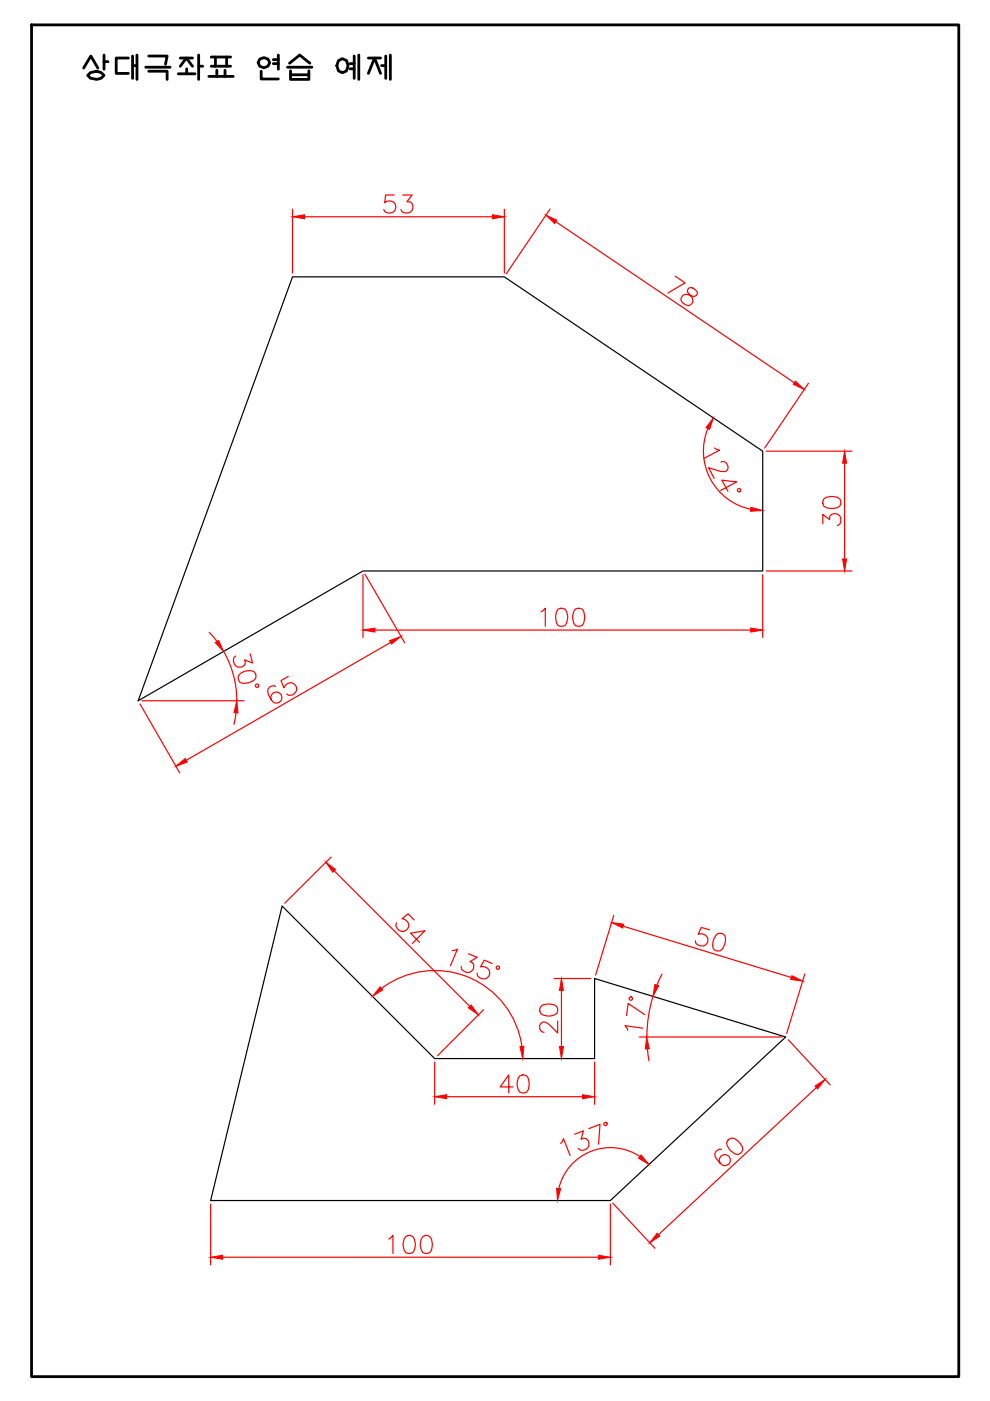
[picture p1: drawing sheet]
<svg xmlns="http://www.w3.org/2000/svg" width="210mm" height="297mm" viewBox="0 0 210 297" stroke-linecap="round" stroke-linejoin="round" font-family="sans-serif">
<defs><g id="words">
<text font-size="8.8" x="16.6" y="18">상대극좌표 연습 예제</text>
</g></defs>
<!-- layer: Model -->
<path d="M62 58.7h44.9l54.8 37v25.4h-84.7l-47.7 27.5zM59.8 192.1l32.4 32.3h33.9v-16.9l40.5 12.4-37.2 34.6h-84.7z" fill="none" stroke="#000" stroke-width=".25"/>
<!-- layer: dim -->
<g fill="none" stroke="#f00" stroke-width=".25">
<path d="M62 44.4v13.5M64.6 46h39.8M83.6 41.3h-1.9l-.1 1.7a1.34 1.34 0 0 1 2 0 1.34 1.34 0 0 1-.3 2 1.34 1.34 0 0 1-1.9-.6M85.4 41.3h2l-1.1 1.5a1.22 1.22 0 0 1 1.3 1.4 1.22 1.22 0 0 1-1.7 1l-.5-.2-.4-.6M106.9 44.4v13.5M116.6 44.3l-9.2 13.7M117.9 47l50.5 34.1M143.1 58.5l2.1 1.5-3.6 2.1M146 61.1l-.2 .3a2.23 2.23 0 0 0 1 1.8 1.06 1.06 0 0 1-.2 1.2 1.06 1.06 0 0 1-1.2 .2l-.6-.4-.4-.4a1.11 1.11 0 0 1 .5-1.2 1.11 1.11 0 0 1 1.2 0l.8 .2a.79 .79 0 0 0 1-.8 1.44 1.44 0 0 0-1.9-.9zM150.1 90.8a12.6 12.6 0 0 0 9.1 17.2M151.5 95l1.1 .4-3.4 1.8M152.9 98a.84 .84 0 0 1 1.1 .2l.3 .6a.9 .9 0 0 1-1 1.2l-.6-.1-2.5-.7 1.2 2.2"/>
<path d="M162.5 95.7h18.1M171.4 81.3l-9.3 13.7M179.1 98.2v20.3M152.8 104l3.4-1.8-3.2-.4 1.3 2.4M174.5 111.1v-2l1.4 1.1v-.6a1.32 1.32 0 0 1 2.1-.3 1.32 1.32 0 0 1-.5 2.1M174.6 105.8a2.95 2.95 0 0 1 3.5 0 1.27 1.27 0 0 1-.6 1.8 3.2 3.2 0 0 1-2.9-.3l-.1-.6zM44.4 134.1l1.6 1.9M47.4 138.1a20.9 20.9 0 0 1 2.8 10.5M53 138.6l.6 2-1.7-.7a1.17 1.17 0 0 1-.7 1.6 1.17 1.17 0 0 1-1.5-.8 1.13 1.13 0 0 1 .3-1.6M77 121.9v13.3M77.4 121.7l8.4 14.6M79.5 133.6h79.7"/>
<path d="M82.8 136.2l-43.3 25M114.7 129.7l.9-.7v3.8M118.3 129.1a1.25 1.25 0 0 1 1.8 .6 3.1 3.1 0 0 1-.3 2.9 1.25 1.25 0 0 1-1.8-.5 3.4 3.4 0 0 1 .3-3zM122 129.1a1.25 1.25 0 0 1 1.8 .6 3.4 3.4 0 0 1-.4 2.9 1.25 1.25 0 0 1-1.8-.5 3 3 0 0 1 .4-3zM161.7 121.9v13.3M162.5 121.1h18.1M29.7 149.3l8.4 14.6M30.1 148.6h21.7M50.1 151.1l-.5 2.5M51 142.8a3 3 0 0 1 2.8-.4 1.19 1.19 0 0 1 0 1.9 3.3 3.3 0 0 1-2.9 .4 1.28 1.28 0 0 1 .1-1.9zM58.4 145.6a1.13 1.13 0 0 0-1.2 0 1.13 1.13 0 0 0-.4 1.2l.3 .8 .9 1.4a1.18 1.18 0 0 0 1.8-.9 1.18 1.18 0 0 0-1.3-1.4 1.18 1.18 0 0 0-1 1.7M61.1 143.4l-1.5 .9 .6 1.5a1.36 1.36 0 0 1 1.6-1 1.36 1.36 0 0 1 1 1.6 1.36 1.36 0 0 1-1.7 1l-.3-.3"/>
<path d="M70.2 181.7l-9.8 9.8M70.9 184.6l28.7 28.8M87.8 195.1l-1.3-1.4-1.3 1.1a1.33 1.33 0 0 1 1.5 1.4 1.33 1.33 0 0 1-1.6 1.2 1.33 1.33 0 0 1-1-1.7M88.9 199.8l-1.9-1.9 3.1-.6-2.7 2.8M130.1 194.1l-3.8 12.6M132.1 196.4l35.7 10.8M150.4 197.1l-1.7-.5-.7 1.5a1.36 1.36 0 0 1 1.9 .6 1.36 1.36 0 0 1-.7 1.9 1.41 1.41 0 0 1-1.8-1.1M151.8 198.3a1.17 1.17 0 0 1 1.2-.4 1.17 1.17 0 0 1 .8 1.1 3.2 3.2 0 0 1-1.1 2.6 1.2 1.2 0 0 1-1.6-1l.1-1zM80.9 209.6a18.6 18.6 0 0 1 29.8 12.3M95.8 201.5h.5l.7-.3-1.5 3.6M99.3 202.2l1.9 .8-1.6 .9 .5 .2a1.32 1.32 0 0 1-.5 2.1 1.32 1.32 0 0 1-1.8-1.3M102.5 214.1l-9.7 9.7"/>
<path d="M104.4 204.3l-1.7-.7-.8 1.4a1.37 1.37 0 0 1 1.8 .7 1.37 1.37 0 0 1-.7 1.8 1.37 1.37 0 0 1-1.8-.8v-.4M114.6 213.4a2.89 2.89 0 0 1 3.5 0 1.22 1.22 0 0 1-.6 1.8 2.96 2.96 0 0 1-2.9-.3l-.2-.6zM117.5 207.5h7.8M118.2 216.5v2.5l-1.7-1.8a1.17 1.17 0 0 0-1.9-.2l-.2 .4v.7a.95 .95 0 0 0 1 .7M119 210v11.9M135.6 219.9h30.2M136.3 218l-3.8-.5 .6 .9M136.7 215.1l-3.5-2.3-.4 2.5M138.4 211.2a29.4 29.4 0 0 0-1.2 8.6M140.3 206.5l-1 2.3M170.6 206.5l-3.8 12.6M92.2 225.2v8.9"/>
<path d="M94.7 232.5h28.8M108.8 230.4h-2.8l1.9-2.5v3.8M110.2 228.1a1.2 1.2 0 0 1 1.8 .5 3.4 3.4 0 0 1-.3 2.9 1.25 1.25 0 0 1-1.8-.5 2.96 2.96 0 0 1 .3-2.9zM124.8 239.3l2.4-.9-.3 4.2M126.1 225.2v8.9M137.3 222.4l.3 2.5M167.1 220.5l8.9 9.5M173.1 230.6l-33.5 31.2M44.7 255.3v12.9M118.9 242.4l.3-.3 .3-.7 1.4 3.6M121.8 240.5l1.9-.7-.5 1.7a1.18 1.18 0 0 1 1.6 .5 1.18 1.18 0 0 1-.6 1.7 1.16 1.16 0 0 1-1.6-.2M129.4 255.3v12.9"/>
<path d="M129.9 255.1l9 9.6M135.7 245.2a11.3 11.3 0 0 0-17.2 6.8M153 243.7a1.14 1.14 0 0 0-1.2 .4 1.14 1.14 0 0 0-.2 1.2l1.1 1.4 .7 .4a1.19 1.19 0 0 0 1.5-1.2 1.19 1.19 0 0 0-1.6-1 1.19 1.19 0 0 0-.6 1.8M154.6 241.5a1.74 1.74 0 0 1 2.3 .8l.5 .8a1.18 1.18 0 0 1-.3 1.3 1.18 1.18 0 0 1-1.3 .2 3.1 3.1 0 0 1-1.7-2.3zM47.2 266.6h79.7M82.4 262.7l.9-.8v3.9M86 262.2a1.18 1.18 0 0 1 1.8 .5 2.96 2.96 0 0 1-.3 2.9 1.25 1.25 0 0 1-1.8-.6 2.96 2.96 0 0 1 .3-2.8zM89.7 262.2a1.18 1.18 0 0 1 1.8 .5 3.1 3.1 0 0 1-.4 2.9 1.22 1.22 0 0 1-1.8-.6 2.96 2.96 0 0 1 .4-2.8z"/>
<circle cx="156.7" cy="103.9" r=".36"/>
<circle cx="54.5" cy="145.4" r=".36"/>
<circle cx="105.6" cy="205.2" r=".36"/>
<circle cx="133.8" cy="211.7" r=".36"/>
<circle cx="128.4" cy="238.3" r=".36"/>
</g>
<g fill="#f00" stroke="#f00" stroke-width=".21">
<path d="M37.3 162.5l2-1.7 .4 .8z"/>
<path d="M82.6 135.8l2.4-.9-2 1.7z"/>
<path d="M77 133.6l2.5-.4v.8z"/>
<path d="M159.2 133.2l2.5 .4-2.5 .4z"/>
<path d="M178.6 118.5h.9l-.4 2.6z"/>
<path d="M179.1 95.7l.4 2.5h-.9z"/>
<path d="M168.7 80.8l1.8 1.8-2.3-1.1z"/>
<path d="M115.7 45.6l2.4 1.1-.5 .7z"/>
<path d="M104.4 45.5l2.5 .5-2.5 .4z"/>
<path d="M62 46l2.6-.5v.9z"/>
<path d="M50.2 148.6l.3 2.6-.9-.1z"/>
<path d="M45.6 136.3l.8-.5 1 2.3z"/>
<path d="M151.3 88.6l-.8 2.4-.8-.3z"/>
<path d="M159.2 107.6l2.5 .6-2.6 .2z"/>
<path d="M44.7 266.6l2.5-.5v.9z"/>
<path d="M126.9 266.1l2.5 .5-2.5 .4z"/>
<path d="M139.3 261.5l.6 .6-2.1 1.4z"/>
<path d="M172.8 230.3l2.2-1.5-1.6 2.1z"/>
<path d="M167.9 206.9l2.3 1.1-2.6-.3z"/>
<path d="M129.7 195.6l2.5 .3-.2 .9z"/>
<path d="M119 207.5l.5 2.5h-.9z"/>
<path d="M118.6 221.9h.9l-.5 2.5z"/>
<path d="M92.2 232.5l2.5-.4v.8z"/>
<path d="M123.5 232.1l2.6 .4-2.6 .4z"/>
<path d="M99.3 213.7l.6-.6 1.5 2.1z"/>
<path d="M69.1 182.8l2.1 1.5-.6 .6z"/>
<path d="M135.9 244.9l1.7 2-2.2-1.3z"/>
<path d="M118 252h.9l-.7 2.5z"/>
<path d="M138.9 208.7l.8 .3-1.3 2.3z"/>
<path d="M137.1 219.9l.6 2.5h-.9z"/>
<path d="M110.2 221.9h.9l-.3 2.5z"/>
<path d="M80.6 209.2l.6 .7-2.2 1.3z"/>
</g>
<!-- layer: boder -->
<path d="M6.7 5.3h196.6v286.6h-196.6z" fill="none" stroke="#000" stroke-width=".59"/>
<use href="#words"/>
</svg>
